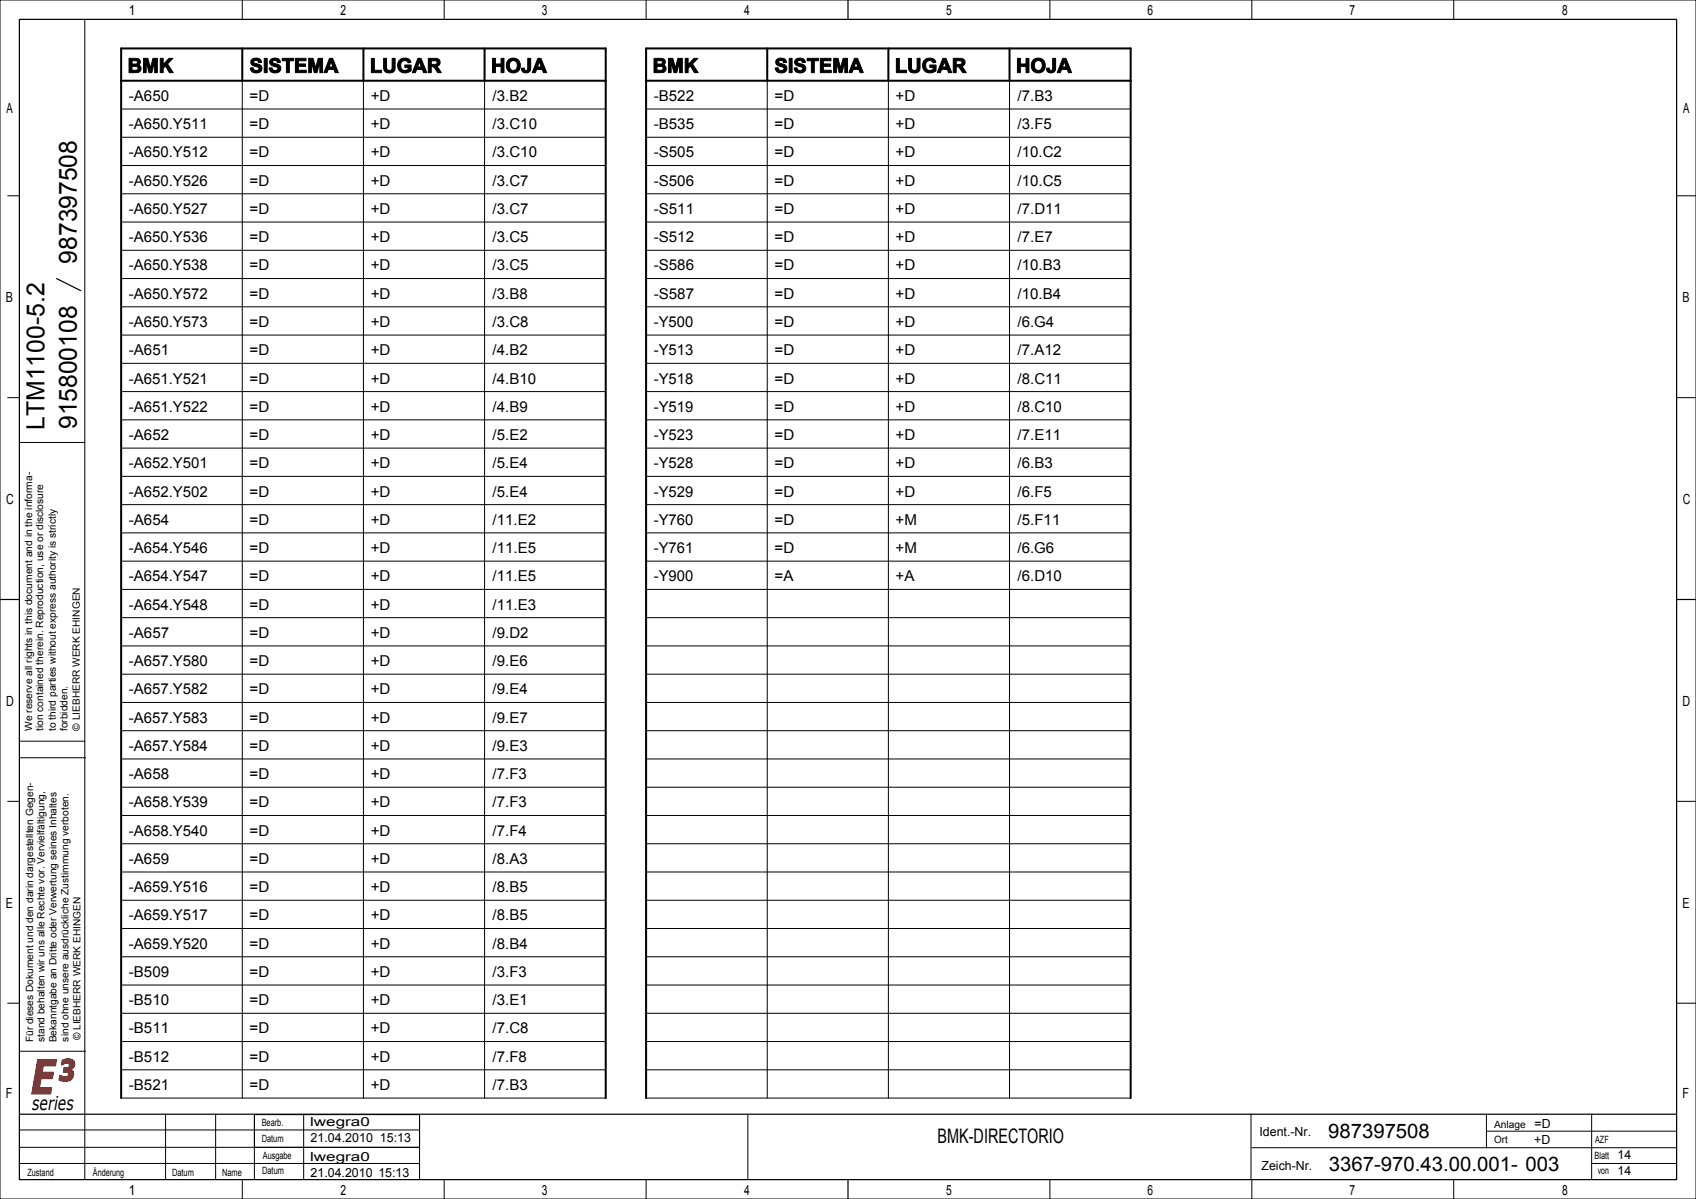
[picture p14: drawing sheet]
<svg xmlns="http://www.w3.org/2000/svg" width="420mm" height="297mm" viewBox="0 0 420 297" stroke-linecap="round" stroke-linejoin="round" font-family="sans-serif">
<defs><g id="words">
<text font-size="11.8" fill="#f00" x="7.6" y="271">E³</text>
<g font-size="6.2">
<text x="19" y="65.3" transform="rotate(-90 19 65.3)">987397508</text>
<text x="11" y="106.5" transform="rotate(-90 11 106.5)">LTM1100-5.2</text>
<text x="19" y="106.3" transform="rotate(-90 19 106.3)">915800108</text>
</g>
<g font-size="5">
<text x="31.6" y="18">BMK</text>
<text x="61.8" y="18">SISTEMA</text>
<text x="91.6" y="18">LUGAR</text>
<text x="121.6" y="18">HOJA</text>
<text x="161.6" y="18">BMK</text>
<text x="191.8" y="18">SISTEMA</text>
<text x="221.6" y="18">LUGAR</text>
<text x="251.6" y="18">HOJA</text>
<text x="328.9" y="281.9">987397508</text>
<text x="232.2" y="283.2">BMK-DIRECTORIO</text>
<text x="329.1" y="290">3367-970.43.00.001- 003</text>
</g>
<text font-size="4.7" x="8" y="275">series</text>
<g font-size="3.7">
<text x="31.9" y="25">-A650</text>
<text x="61.8" y="25">=D</text>
<text x="91.8" y="25">+D</text>
<text x="122" y="25">/3.B2</text>
<text x="161.9" y="25">-B522</text>
<text x="191.8" y="25">=D</text>
<text x="221.8" y="25">+D</text>
<text x="252" y="25">/7.B3</text>
<text x="31.9" y="32">-A650.Y511</text>
<text x="61.8" y="32">=D</text>
<text x="91.8" y="32">+D</text>
<text x="122" y="32">/3.C10</text>
<text x="161.9" y="32">-B535</text>
<text x="191.8" y="32">=D</text>
<text x="221.8" y="32">+D</text>
<text x="252" y="32">/3.F5</text>
<text x="31.9" y="39">-A650.Y512</text>
<text x="61.8" y="39">=D</text>
<text x="91.8" y="39">+D</text>
<text x="122" y="39">/3.C10</text>
<text x="161.9" y="39">-S505</text>
<text x="191.8" y="39">=D</text>
<text x="221.8" y="39">+D</text>
<text x="252" y="39">/10.C2</text>
<text x="31.9" y="46">-A650.Y526</text>
<text x="61.8" y="46">=D</text>
<text x="91.8" y="46">+D</text>
<text x="122" y="46">/3.C7</text>
<text x="161.9" y="46">-S506</text>
<text x="191.8" y="46">=D</text>
<text x="221.8" y="46">+D</text>
<text x="252" y="46">/10.C5</text>
<text x="31.9" y="53">-A650.Y527</text>
<text x="61.8" y="53">=D</text>
<text x="91.8" y="53">+D</text>
<text x="122" y="53">/3.C7</text>
<text x="161.9" y="53">-S511</text>
<text x="191.8" y="53">=D</text>
<text x="221.8" y="53">+D</text>
<text x="252" y="53">/7.D11</text>
<text x="31.9" y="60">-A650.Y536</text>
<text x="61.8" y="60">=D</text>
<text x="91.8" y="60">+D</text>
<text x="122" y="60">/3.C5</text>
<text x="161.9" y="60">-S512</text>
<text x="191.8" y="60">=D</text>
<text x="221.8" y="60">+D</text>
<text x="252" y="60">/7.E7</text>
<text x="31.9" y="67">-A650.Y538</text>
<text x="61.8" y="67">=D</text>
<text x="91.8" y="67">+D</text>
<text x="122" y="67">/3.C5</text>
<text x="161.9" y="67">-S586</text>
<text x="191.8" y="67">=D</text>
<text x="221.8" y="67">+D</text>
<text x="252" y="67">/10.B3</text>
<text x="31.9" y="74">-A650.Y572</text>
<text x="61.8" y="74">=D</text>
<text x="91.8" y="74">+D</text>
<text x="122" y="74">/3.B8</text>
<text x="161.9" y="74">-S587</text>
<text x="191.8" y="74">=D</text>
<text x="221.8" y="74">+D</text>
<text x="252" y="74">/10.B4</text>
<text x="31.9" y="81">-A650.Y573</text>
<text x="61.8" y="81">=D</text>
<text x="91.8" y="81">+D</text>
<text x="122" y="81">/3.C8</text>
<text x="161.9" y="81">-Y500</text>
<text x="191.8" y="81">=D</text>
<text x="221.8" y="81">+D</text>
<text x="252" y="81">/6.G4</text>
<text x="31.9" y="88">-A651</text>
<text x="61.8" y="88">=D</text>
<text x="91.8" y="88">+D</text>
<text x="122" y="88">/4.B2</text>
<text x="161.9" y="88">-Y513</text>
<text x="191.8" y="88">=D</text>
<text x="221.8" y="88">+D</text>
<text x="252" y="88">/7.A12</text>
<text x="31.9" y="95">-A651.Y521</text>
<text x="61.8" y="95">=D</text>
<text x="91.8" y="95">+D</text>
<text x="122" y="95">/4.B10</text>
<text x="161.9" y="95">-Y518</text>
<text x="191.8" y="95">=D</text>
<text x="221.8" y="95">+D</text>
<text x="252" y="95">/8.C11</text>
<text x="31.9" y="102">-A651.Y522</text>
<text x="61.8" y="102">=D</text>
<text x="91.8" y="102">+D</text>
<text x="122" y="102">/4.B9</text>
<text x="161.9" y="102">-Y519</text>
<text x="191.8" y="102">=D</text>
<text x="221.8" y="102">+D</text>
<text x="252" y="102">/8.C10</text>
<text x="31.9" y="109">-A652</text>
<text x="61.8" y="109">=D</text>
<text x="91.8" y="109">+D</text>
<text x="122" y="109">/5.E2</text>
<text x="161.9" y="109">-Y523</text>
<text x="191.8" y="109">=D</text>
<text x="221.8" y="109">+D</text>
<text x="252" y="109">/7.E11</text>
<text x="31.9" y="116">-A652.Y501</text>
<text x="61.8" y="116">=D</text>
<text x="91.8" y="116">+D</text>
<text x="122" y="116">/5.E4</text>
<text x="161.9" y="116">-Y528</text>
<text x="191.8" y="116">=D</text>
<text x="221.8" y="116">+D</text>
<text x="252" y="116">/6.B3</text>
<text x="31.9" y="123">-A652.Y502</text>
<text x="61.8" y="123">=D</text>
<text x="91.8" y="123">+D</text>
<text x="122" y="123">/5.E4</text>
<text x="161.9" y="123">-Y529</text>
<text x="191.8" y="123">=D</text>
<text x="221.8" y="123">+D</text>
<text x="252" y="123">/6.F5</text>
<text x="31.9" y="130">-A654</text>
<text x="61.8" y="130">=D</text>
<text x="91.8" y="130">+D</text>
<text x="122" y="130">/11.E2</text>
<text x="161.9" y="130">-Y760</text>
<text x="191.8" y="130">=D</text>
<text x="221.8" y="130">+M</text>
<text x="252" y="130">/5.F11</text>
<text x="31.9" y="137">-A654.Y546</text>
<text x="61.8" y="137">=D</text>
<text x="91.8" y="137">+D</text>
<text x="122" y="137">/11.E5</text>
<text x="161.9" y="137">-Y761</text>
<text x="191.8" y="137">=D</text>
<text x="221.8" y="137">+M</text>
<text x="252" y="137">/6.G6</text>
<text x="31.9" y="144">-A654.Y547</text>
<text x="61.8" y="144">=D</text>
<text x="91.8" y="144">+D</text>
<text x="122" y="144">/11.E5</text>
<text x="161.9" y="144">-Y900</text>
<text x="191.8" y="144">=A</text>
<text x="221.8" y="144">+A</text>
<text x="252" y="144">/6.D10</text>
<text x="31.9" y="151">-A654.Y548</text>
<text x="61.8" y="151">=D</text>
<text x="91.8" y="151">+D</text>
<text x="122" y="151">/11.E3</text>
<text x="31.9" y="158">-A657</text>
<text x="61.8" y="158">=D</text>
<text x="91.8" y="158">+D</text>
<text x="122" y="158">/9.D2</text>
<text x="31.9" y="165">-A657.Y580</text>
<text x="61.8" y="165">=D</text>
<text x="91.8" y="165">+D</text>
<text x="122" y="165">/9.E6</text>
<text x="31.9" y="172">-A657.Y582</text>
<text x="61.8" y="172">=D</text>
<text x="91.8" y="172">+D</text>
<text x="122" y="172">/9.E4</text>
<text x="31.9" y="179">-A657.Y583</text>
<text x="61.8" y="179">=D</text>
<text x="91.8" y="179">+D</text>
<text x="122" y="179">/9.E7</text>
<text x="31.9" y="186">-A657.Y584</text>
<text x="61.8" y="186">=D</text>
<text x="91.8" y="186">+D</text>
<text x="122" y="186">/9.E3</text>
<text x="31.9" y="193">-A658</text>
<text x="61.8" y="193">=D</text>
<text x="91.8" y="193">+D</text>
<text x="122" y="193">/7.F3</text>
<text x="31.9" y="200">-A658.Y539</text>
<text x="61.8" y="200">=D</text>
<text x="91.8" y="200">+D</text>
<text x="122" y="200">/7.F3</text>
<text x="31.9" y="207">-A658.Y540</text>
<text x="61.8" y="207">=D</text>
<text x="91.8" y="207">+D</text>
<text x="122" y="207">/7.F4</text>
<text x="31.9" y="214">-A659</text>
<text x="61.8" y="214">=D</text>
<text x="91.8" y="214">+D</text>
<text x="122" y="214">/8.A3</text>
<text x="31.9" y="221">-A659.Y516</text>
<text x="61.8" y="221">=D</text>
<text x="91.8" y="221">+D</text>
<text x="122" y="221">/8.B5</text>
<text x="31.9" y="228">-A659.Y517</text>
<text x="61.8" y="228">=D</text>
<text x="91.8" y="228">+D</text>
<text x="122" y="228">/8.B5</text>
<text x="31.9" y="235">-A659.Y520</text>
<text x="61.8" y="235">=D</text>
<text x="91.8" y="235">+D</text>
<text x="122" y="235">/8.B4</text>
<text x="31.9" y="242">-B509</text>
<text x="61.8" y="242">=D</text>
<text x="91.8" y="242">+D</text>
<text x="122" y="242">/3.F3</text>
<text x="31.9" y="249">-B510</text>
<text x="61.8" y="249">=D</text>
<text x="91.8" y="249">+D</text>
<text x="122" y="249">/3.E1</text>
<text x="31.9" y="256">-B511</text>
<text x="61.8" y="256">=D</text>
<text x="91.8" y="256">+D</text>
<text x="122" y="256">/7.C8</text>
<text x="31.9" y="263">-B512</text>
<text x="61.8" y="263">=D</text>
<text x="91.8" y="263">+D</text>
<text x="122" y="263">/7.F8</text>
<text x="31.9" y="270">-B521</text>
<text x="61.8" y="270">=D</text>
<text x="91.8" y="270">+D</text>
<text x="122" y="270">/7.B3</text>
</g>
<g font-size="3.5">
<text x="31.9" y="3.8">1</text>
<text x="84.3" y="3.7">2</text>
<text x="134.2" y="3.8">3</text>
<text x="184.3" y="3.8">4</text>
<text x="234.3" y="3.8">5</text>
<text x="284.2" y="3.8">6</text>
<text x="334.2" y="3.8">7</text>
<text x="386.9" y="3.8">8</text>
<text x="1.6" y="28.1">A</text>
<text x="416.8" y="28.1">A</text>
<text x="1.5" y="74.9">B</text>
<text x="416.7" y="74.9">B</text>
<text x="1.6" y="124.9">C</text>
<text x="416.8" y="124.9">C</text>
<text x="1.5" y="174.9">D</text>
<text x="416.7" y="174.9">D</text>
<text x="1.5" y="224.9">E</text>
<text x="416.7" y="224.9">E</text>
<text x="1.4" y="271.9">F</text>
<text x="416.6" y="271.9">F</text>
<text x="31.9" y="296">1</text>
<text x="84.3" y="295.9">2</text>
<text x="134.2" y="296">3</text>
<text x="184.3" y="296">4</text>
<text x="234.3" y="296">5</text>
<text x="284.2" y="296">6</text>
<text x="334.2" y="296">7</text>
<text x="386.9" y="296">8</text>
</g>
<g font-size="3.1">
<text x="76.8" y="279">lwegra0</text>
<text x="311.9" y="281.5">Ident.-Nr.</text>
<text x="380" y="279.5">=D</text>
<text x="76.8" y="287.5">lwegra0</text>
<text x="76.9" y="283">21.04.2010 15:13</text>
<text x="379.9" y="283.4">+D</text>
<text x="400.6" y="287.2">14</text>
<text x="76.9" y="291.5">21.04.2010</text>
<text x="93.7" y="291.5">15:13</text>
<text x="312.4" y="289.7">Zeich-Nr.</text>
<text x="400.6" y="291.1">14</text>
</g>
<g font-size="2.5">
<text x="8" y="181.1" transform="rotate(-90 8 181.1)">We reserve all rights in this document and in the informa-</text>
<text x="10.7" y="181.1" transform="rotate(-90 10.7 181.1)">tion contained therein. Reproduction, use or disclosure</text>
<text x="13.8" y="181.1" transform="rotate(-90 13.8 181.1)">to third parties without express authority is strictly</text>
<text x="16.7" y="181.1" transform="rotate(-90 16.7 181.1)">forbidden.</text>
<text x="19.8" y="181" transform="rotate(-90 19.8 181)">© LIEBHERR WERK EHINGEN</text>
<text x="17" y="258" transform="rotate(-90 17 258)">sind ohne unsere ausdrückliche Zustimmung verboten.</text>
<text x="19.9" y="257.7" transform="rotate(-90 19.9 257.7)">© LIEBHERR WERK EHINGEN</text>
<text x="8.2" y="258.2" transform="rotate(-90 8.2 258.2)">Für dieses Dokument und den darin dargestellten Gegen-</text>
<text x="11" y="258.1" transform="rotate(-90 11 258.1)">stand behalten wir uns alle Rechte vor. Vervielfältigung,</text>
<text x="14" y="258.2" transform="rotate(-90 14 258.2)">Bekanntgabe an Dritte oder Verwertung seines Inhaltes</text>
<text x="64.8" y="278.8">Bearb.</text>
<text x="370" y="279.3">Anlage</text>
<text x="64.8" y="282.9">Datum</text>
<text x="65.1" y="287">Ausgabe</text>
<text x="370" y="283.2">Ort</text>
<text x="394.9" y="287.1">Blatt</text>
<text x="395" y="283">AZF</text>
<text x="6.8" y="291.2">Zustand</text>
<text x="23" y="291.2">Änderung</text>
<text x="42.6" y="291.2">Datum</text>
<text x="55" y="291.2">Name</text>
<text x="64.9" y="290.9">Datum</text>
<text x="395.7" y="290.8">von</text>
</g>
</g></defs>
<g fill="none" stroke="#000" stroke-width=".25">
<path d="M0 0h420v297h-420zM21 4.8v287.4M60 0v4.8M60 20v252M90 20v252M110 0v4.8M120 20v252M160 0v4.8M190 20v252M220 20v252M250 20v252M260 0v4.8"/>
<path d="M310 0v4.8M360 0v4.8M30 27h120M30 34h120M160 27h120M160 34h120M1.9 48.5h2.9M30 41h120M30 48h120M30 55h120M160 41h120M160 48h120"/>
<path d="M160 55h120M415.2 48.5h4.8M30 62h120M30 69h120M30 76h120M160 62h120M160 69h120M160 76h120M1.9 98.5h2.9M30 83h120M30 90h120M30 97h120"/>
<path d="M160 83h120M160 90h120M160 97h120M415.2 98.5h4.8M4.8 109.6h16.2M30 104h120M30 111h120M30 118h120M160 104h120M160 111h120M160 118h120M30 125h120"/>
<path d="M30 132h120M30 139h120M160 125h120M160 132h120M160 139h120M30 146h120M30 153h120M30 160h120M160 146h120M160 153h120M160 160h120M30 167h120"/>
<path d="M30 174h120M160 167h120M160 174h120M1.9 198.5h2.9M4.8 183.6h16.2M5 187.7h16.2M30 181h120M30 188h120M30 195h120M160 181h120M160 188h120M160 195h120"/>
<path d="M415.2 198.5h4.8M30 202h120M30 209h120M30 216h120M160 202h120M160 209h120M160 216h120M30 223h120M30 230h120M30 237h120M160 223h120M160 230h120"/>
<path d="M160 237h120M1.9 248.5h2.9M30 244h120M30 251h120M30 258h120M160 244h120M160 251h120M160 258h120M415.2 248.5h4.8M4.8 279.9h99.1M5 260.4h16.2M30 265h120"/>
<path d="M30 272h120M41 276v16.1M53.4 276v16.2M63 276.1h40.9v8.1h-40.9zM63 276v16M75.2 276v16M103.9 276.2v16M160 265h120M160 272h120M185.2 276.2v16M309.8 276v16.2M368.1 276.1v8.2"/>
<path d="M394.2 276v16.2M4.7 288.2h99.2M4.8 284.2h99.1M60 292.2v4.8M110 292.2v4.8M160 292.2v4.8M260 292.2v4.8M310 292.2v4.8M310 284.3h105M360 292.2v4.8M368.1 280.2h47.1M415.2 288.2h-21"/>
</g>
<path d="M4.8 4.8h410.4v287.4h-410.4zM210 0v4.8M14 69l6 3M0 148.5h4.8M415.2 148.5h4.7M5 276h410M210 292.2v4.8" fill="none" stroke="#000" stroke-width=".3"/>
<path d="M30 20h120M60 12v8M90 12v8M120 12v8M160 20h120M190 12v8M220 12v8M250 12v8M30 272v-260h120v260M160 272v-260h120v260" fill="none" stroke="#000" stroke-width=".5"/>
<use href="#words"/>
</svg>
